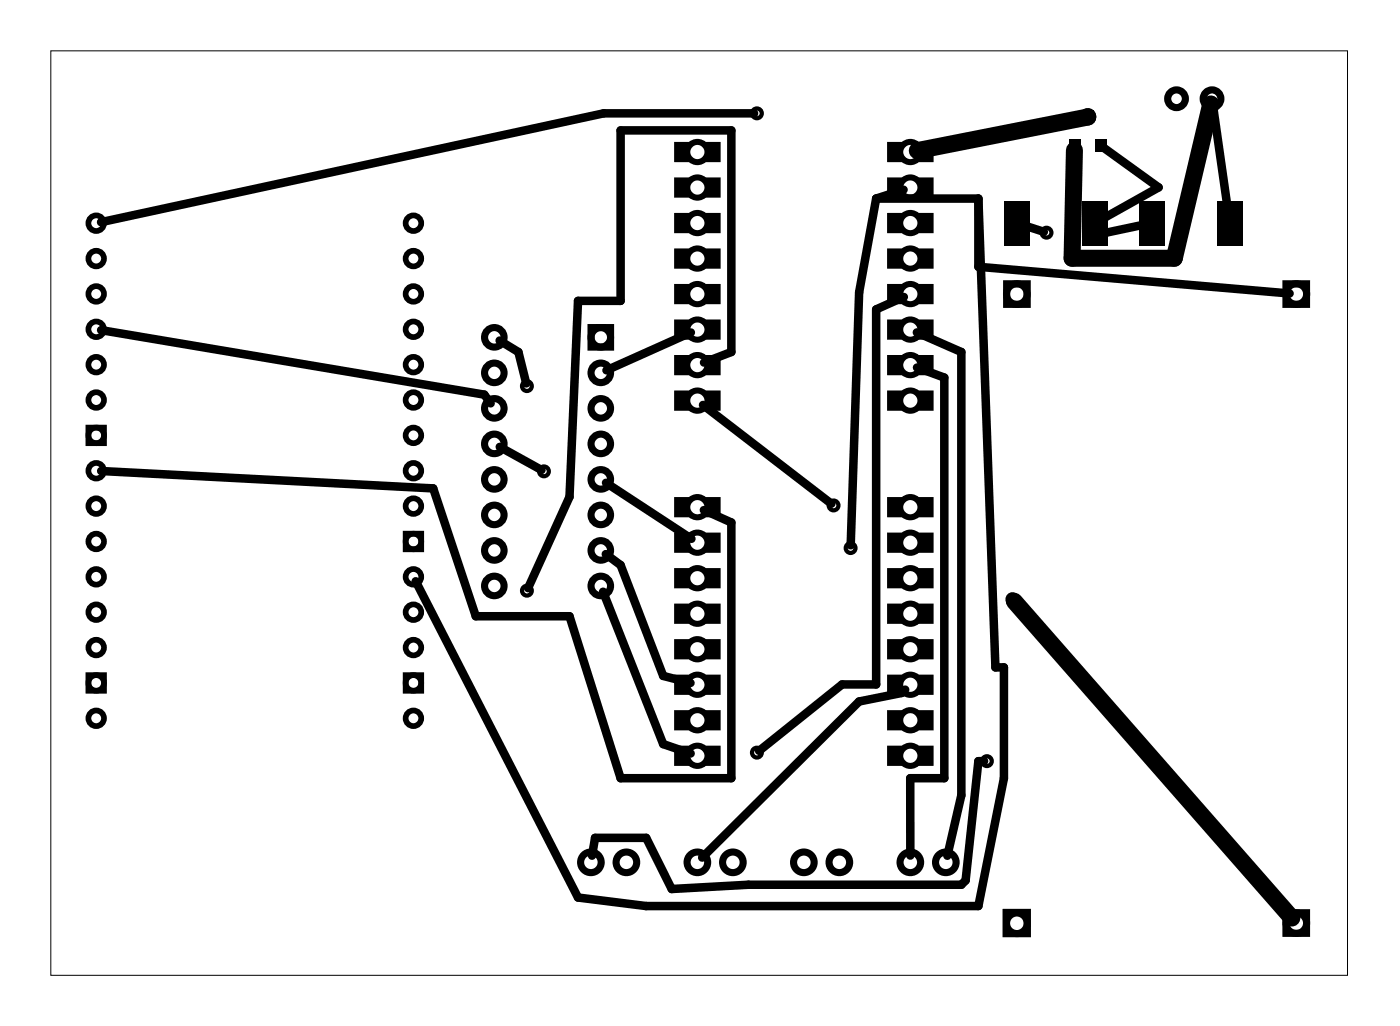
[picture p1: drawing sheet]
<svg xmlns="http://www.w3.org/2000/svg" width="100mm" height="73mm" viewBox="0 0 100 73" stroke-linecap="round" stroke-linejoin="round" font-family="sans-serif">
<path d="M3.6 3.6h92.8v66.2h-92.8z" fill="none" stroke="#000" stroke-width=".07"/>
<g fill="none" stroke="#000" stroke-width=".43">
<circle cx="49.9" cy="13.4" r=".72"/>
<circle cx="49.9" cy="10.9" r=".72"/>
<circle cx="49.9" cy="18.5" r=".72"/>
<circle cx="49.9" cy="16" r=".72"/>
<circle cx="65.1" cy="13.4" r=".72"/>
<circle cx="65.1" cy="10.9" r=".72"/>
<circle cx="65.1" cy="18.5" r=".72"/>
<circle cx="65.1" cy="16" r=".72"/>
<circle cx="49.9" cy="38.8" r=".72"/>
<circle cx="49.9" cy="36.3" r=".72"/>
<circle cx="49.9" cy="26.1" r=".72"/>
<circle cx="49.9" cy="21" r=".72"/>
<circle cx="49.9" cy="28.7" r=".72"/>
<circle cx="49.9" cy="23.6" r=".72"/>
<circle cx="65.1" cy="38.8" r=".72"/>
<circle cx="65.1" cy="36.3" r=".72"/>
<circle cx="65.1" cy="21" r=".72"/>
<circle cx="65.1" cy="28.7" r=".72"/>
<circle cx="65.1" cy="23.6" r=".72"/>
<circle cx="65.1" cy="26.1" r=".72"/>
<circle cx="49.9" cy="51.5" r=".72"/>
<circle cx="49.9" cy="46.4" r=".72"/>
<circle cx="49.9" cy="49" r=".72"/>
<circle cx="49.9" cy="54.1" r=".72"/>
<circle cx="49.9" cy="43.9" r=".72"/>
<circle cx="49.9" cy="41.4" r=".72"/>
<circle cx="65.1" cy="51.5" r=".72"/>
<circle cx="65.1" cy="54.1" r=".72"/>
<circle cx="65.1" cy="46.4" r=".72"/>
<circle cx="65.1" cy="49" r=".72"/>
<circle cx="65.1" cy="43.9" r=".72"/>
<circle cx="65.1" cy="41.4" r=".72"/>
</g>
<g fill="#000">
<path d="M71.9 14.4h1.8v3.2h-1.8zM76.5 10h.8v.9h-.8zM77.5 14.4h1.8v3.2h-1.8zM77.4 7.9h.8v.9h-.8zM78.4 10h.8v.9h-.8zM81.5 14.4h1.8v3.2h-1.8zM87.1 14.4h1.8v3.2h-1.8z"/>
<path d="M48.2 10.1v1.5h3.4v-1.5zM49.2 10.9a.72 .72 0 0 1 1.4 0 .72 .72 0 0 1-1.4 0z"/>
<path d="M48.2 12.7v1.4h3.4v-1.4zM49.2 13.4a.72 .72 0 0 1 1.4 0 .72 .72 0 0 1-1.4 0z"/>
<path d="M48.2 15.2v1.5h3.4v-1.5zM49.2 16a.72 .72 0 0 1 1.4 0 .72 .72 0 0 1-1.4 0z"/>
<path d="M48.2 17.8v1.4h3.4v-1.4zM49.2 18.5a.72 .72 0 0 1 1.4 0 .72 .72 0 0 1-1.4 0z"/>
<path d="M63.5 17.8v1.4h3.3v-1.4zM64.4 18.5a.75 .75 0 0 1 1.5 0 .75 .75 0 0 1-1.5 0z"/>
<path d="M63.5 15.2v1.5h3.3v-1.5zM64.4 16a.75 .75 0 0 1 1.5 0 .75 .75 0 0 1-1.5 0z"/>
<path d="M63.5 12.7v1.4h3.3v-1.4zM64.4 13.4a.75 .75 0 0 1 1.5 0 .75 .75 0 0 1-1.5 0z"/>
<path d="M63.5 10.1v1.5h3.3v-1.5zM64.4 10.9a.75 .75 0 0 1 1.5 0 .75 .75 0 0 1-1.5 0z"/>
<path d="M48.2 35.5v1.5h3.4v-1.5zM49.2 36.3a.72 .72 0 0 1 1.4 0 .72 .72 0 0 1-1.4 0z"/>
<path d="M48.2 38.1v1.4h3.4v-1.4zM49.2 38.8a.72 .72 0 0 1 1.4 0 .72 .72 0 0 1-1.4 0z"/>
<path d="M48.2 20.3v1.5h3.4v-1.5zM49.2 21a.72 .72 0 0 1 1.4 0 .72 .72 0 0 1-1.4 0z"/>
<path d="M48.2 22.8v1.5h3.4v-1.5zM49.2 23.6a.72 .72 0 0 1 1.4 0 .72 .72 0 0 1-1.4 0z"/>
<path d="M48.2 25.4v1.4h3.4v-1.4zM49.2 26.1a.72 .72 0 0 1 1.4 0 .72 .72 0 0 1-1.4 0z"/>
<path d="M48.2 27.9v1.5h3.4v-1.5zM49.2 28.7a.72 .72 0 0 1 1.4 0 .72 .72 0 0 1-1.4 0z"/>
<path d="M63.5 38.1v1.4h3.3v-1.4zM64.4 38.8a.75 .75 0 0 1 1.5 0 .75 .75 0 0 1-1.5 0z"/>
<path d="M63.5 35.5v1.5h3.3v-1.5zM64.4 36.3a.75 .75 0 0 1 1.5 0 .75 .75 0 0 1-1.5 0z"/>
<path d="M63.5 27.9v1.5h3.3v-1.5zM64.4 28.7a.75 .75 0 0 1 1.5 0 .75 .75 0 0 1-1.5 0z"/>
<path d="M63.5 25.4v1.4h3.3v-1.4zM64.4 26.1a.75 .75 0 0 1 1.5 0 .75 .75 0 0 1-1.5 0z"/>
<path d="M63.5 22.8v1.5h3.3v-1.5zM64.4 23.6a.75 .75 0 0 1 1.5 0 .75 .75 0 0 1-1.5 0z"/>
<path d="M63.5 20.3v1.5h3.3v-1.5zM64.4 21a.75 .75 0 0 1 1.5 0 .75 .75 0 0 1-1.5 0z"/>
<path d="M48.2 40.6v1.5h3.4v-1.5zM49.2 41.4a.72 .72 0 0 1 1.4 0 .72 .72 0 0 1-1.4 0z"/>
<path d="M48.2 43.2v1.4h3.4v-1.4zM49.2 43.9a.72 .72 0 0 1 1.4 0 .72 .72 0 0 1-1.4 0z"/>
<path d="M48.2 45.7v1.5h3.4v-1.5zM49.2 46.4a.72 .72 0 0 1 1.4 0 .72 .72 0 0 1-1.4 0z"/>
<path d="M48.2 48.2v1.5h3.4v-1.5zM49.2 49a.72 .72 0 0 1 1.4 0 .72 .72 0 0 1-1.4 0z"/>
<path d="M48.2 50.8v1.4h3.4v-1.4zM49.2 51.5a.72 .72 0 0 1 1.4 0 .72 .72 0 0 1-1.4 0z"/>
<path d="M48.2 53.3v1.5h3.4v-1.5zM49.2 54.1a.72 .72 0 0 1 1.4 0 .72 .72 0 0 1-1.4 0z"/>
<path d="M63.5 53.3v1.5h3.3v-1.5zM64.4 54.1a.75 .75 0 0 1 1.5 0 .75 .75 0 0 1-1.5 0z"/>
<path d="M63.5 50.8v1.4h3.3v-1.4zM64.4 51.5a.75 .75 0 0 1 1.5 0 .75 .75 0 0 1-1.5 0z"/>
<path d="M63.5 48.2v1.5h3.3v-1.5zM64.4 49a.75 .75 0 0 1 1.5 0 .75 .75 0 0 1-1.5 0z"/>
<path d="M63.5 45.7v1.5h3.3v-1.5zM64.4 46.4a.75 .75 0 0 1 1.5 0 .75 .75 0 0 1-1.5 0z"/>
<path d="M63.5 43.2v1.4h3.3v-1.4zM64.4 43.9a.75 .75 0 0 1 1.5 0 .75 .75 0 0 1-1.5 0z"/>
<path d="M63.5 40.6v1.5h3.3v-1.5zM64.4 41.4a.75 .75 0 0 1 1.5 0 .75 .75 0 0 1-1.5 0z"/>
</g>
<g fill="none" stroke="#000" stroke-width=".41">
<path d="M6.3 30.6h1.1v1.1h-1.1zM29 38.2h1.1v1.1h-1.1zM6.3 48.3h1.1v1.1h-1.1zM29 48.3h1.1v1.1h-1.1z"/>
<circle cx="6.9" cy="16" r=".56"/>
<circle cx="6.9" cy="18.5" r=".56"/>
<circle cx="29.6" cy="16" r=".56"/>
<circle cx="29.6" cy="18.5" r=".56"/>
<circle cx="6.9" cy="21" r=".56"/>
<circle cx="6.9" cy="31.1" r=".56"/>
<circle cx="6.9" cy="28.6" r=".56"/>
<circle cx="6.9" cy="26.1" r=".56"/>
<circle cx="6.9" cy="36.2" r=".56"/>
<circle cx="6.9" cy="23.6" r=".56"/>
<circle cx="6.9" cy="33.7" r=".56"/>
<circle cx="6.9" cy="38.7" r=".56"/>
<circle cx="29.6" cy="28.6" r=".56"/>
<circle cx="29.6" cy="31.1" r=".56"/>
<circle cx="29.6" cy="21" r=".56"/>
<circle cx="29.6" cy="26.1" r=".56"/>
<circle cx="29.6" cy="38.7" r=".56"/>
<circle cx="29.6" cy="33.7" r=".56"/>
<circle cx="29.6" cy="36.2" r=".56"/>
<circle cx="29.6" cy="23.6" r=".56"/>
<circle cx="6.9" cy="41.3" r=".56"/>
<circle cx="6.9" cy="43.8" r=".56"/>
<circle cx="6.9" cy="51.4" r=".56"/>
<circle cx="6.9" cy="46.3" r=".56"/>
<circle cx="6.9" cy="48.8" r=".56"/>
<circle cx="29.6" cy="41.3" r=".56"/>
<circle cx="29.6" cy="43.8" r=".56"/>
<circle cx="29.6" cy="46.3" r=".56"/>
<circle cx="29.6" cy="51.4" r=".56"/>
<circle cx="29.6" cy="48.8" r=".56"/>
</g>
<g fill="none" stroke="#000" stroke-width=".51">
<path d="M42.3 23.4h1.4v1.4h-1.4zM72 20.3h1.5v1.5h-1.5zM92 20.3h1.5v1.5h-1.5zM72 65.3h1.5v1.5h-1.5zM92 65.3h1.5v1.5h-1.5z"/>
<circle cx="84.2" cy="7.1" r=".64"/>
<circle cx="86.7" cy="7.1" r=".64"/>
<circle cx="35.4" cy="24.1" r=".7"/>
<circle cx="35.4" cy="39.4" r=".7"/>
<circle cx="35.4" cy="26.7" r=".7"/>
<circle cx="35.4" cy="29.2" r=".7"/>
<circle cx="35.4" cy="36.8" r=".7"/>
<circle cx="35.4" cy="31.7" r=".7"/>
<circle cx="35.4" cy="34.3" r=".7"/>
<circle cx="43" cy="24.1" r=".7"/>
<circle cx="43" cy="29.2" r=".7"/>
<circle cx="43" cy="39.4" r=".7"/>
<circle cx="43" cy="26.7" r=".7"/>
<circle cx="43" cy="36.8" r=".7"/>
<circle cx="43" cy="34.3" r=".7"/>
<circle cx="43" cy="31.7" r=".7"/>
<circle cx="72.8" cy="21" r=".74"/>
<circle cx="92.8" cy="21" r=".74"/>
<circle cx="35.4" cy="41.9" r=".7"/>
<circle cx="43" cy="41.9" r=".7"/>
<circle cx="42.3" cy="61.7" r=".74"/>
<circle cx="44.8" cy="61.7" r=".74"/>
<circle cx="49.9" cy="61.7" r=".74"/>
<circle cx="52.4" cy="61.7" r=".74"/>
<circle cx="57.5" cy="61.7" r=".74"/>
<circle cx="60.1" cy="61.7" r=".74"/>
<circle cx="65.1" cy="61.7" r=".74"/>
<circle cx="67.7" cy="61.7" r=".74"/>
<circle cx="72.8" cy="66" r=".74"/>
<circle cx="92.8" cy="66" r=".74"/>
</g>
<g fill="none" stroke="#000" stroke-width=".3">
<circle cx="54.2" cy="8.1" r=".35"/>
<circle cx="74.9" cy="16.6" r=".35"/>
<circle cx="37.7" cy="27.6" r=".35"/>
<circle cx="38.9" cy="33.7" r=".35"/>
<circle cx="59.7" cy="36.1" r=".35"/>
<circle cx="60.9" cy="39.2" r=".35"/>
<circle cx="37.7" cy="42.2" r=".35"/>
<circle cx="54.2" cy="53.8" r=".35"/>
<circle cx="70.6" cy="54.4" r=".35"/>
<circle cx="72.5" cy="42.9" r=".35"/>
</g>
<g fill="none" stroke="#000" stroke-width=".61">
<path d="M54 8.1h-10.8l-36 7.8M62.7 14.2l-1.2 6.7-.6 18.1M62.7 14.2h7.3M64.7 13.6l-2 .6M70 14.2l1.2 33.5h.6v8l-1.8 9.1h-23.8l-4.8-.6-11.7-22.6M70 14.2v4.9l22.3 1.9M73.5 16.2l1.2 .4M79.1 10.6l3.8 2.8-3.8 2.1M81.6 16.1l-2.5 .5M86.8 7.4l1 7.1M7.2 23.6l27.5 4.6 .4 .6M7.2 33.7l23.8 1.2 3 9.2h6.8l3.6 11.6h7.9v-18.3l-1.9-.9"/>
<path d="M35.8 24.4l1.3 .8 .6 2.2M35.8 32l3 1.6M43.4 39.6l1 .8 3.1 7.9 1.9 .5M43.4 34.5l6.1 4M49.4 23.8l-6 2.7M50.3 29l9.2 7M50.4 25.9l1.9-.7v-15.9h-7.9v12.2h-3l-.6 14-3 6.6M64.7 21.2l-2 .9v26.9h-2.4l-6 4.7M65.6 23.8l3.2 1.4v31.7l-1 4.3M65.6 26.3l2 .7v28.7h-2.5v5.5M43.2 42.3l4.3 10.9 1.9 .7M64.8 49.3l-.3 .3-3 .6-11.3 11.1"/>
<path d="M70.4 54.4h-.4l-.9 8.6-.3 .3h-15.2l-5.5 .3-1.9-3.7h-3.6l-.2 1.3"/>
</g>
<path d="M77.8 8.3l-12.2 2.5M86.6 7.4l-2.6 11.1h-7.3l.2-7.8M72.6 43l19.8 22.7" fill="none" stroke="#000" stroke-width="1.2"/>
</svg>
